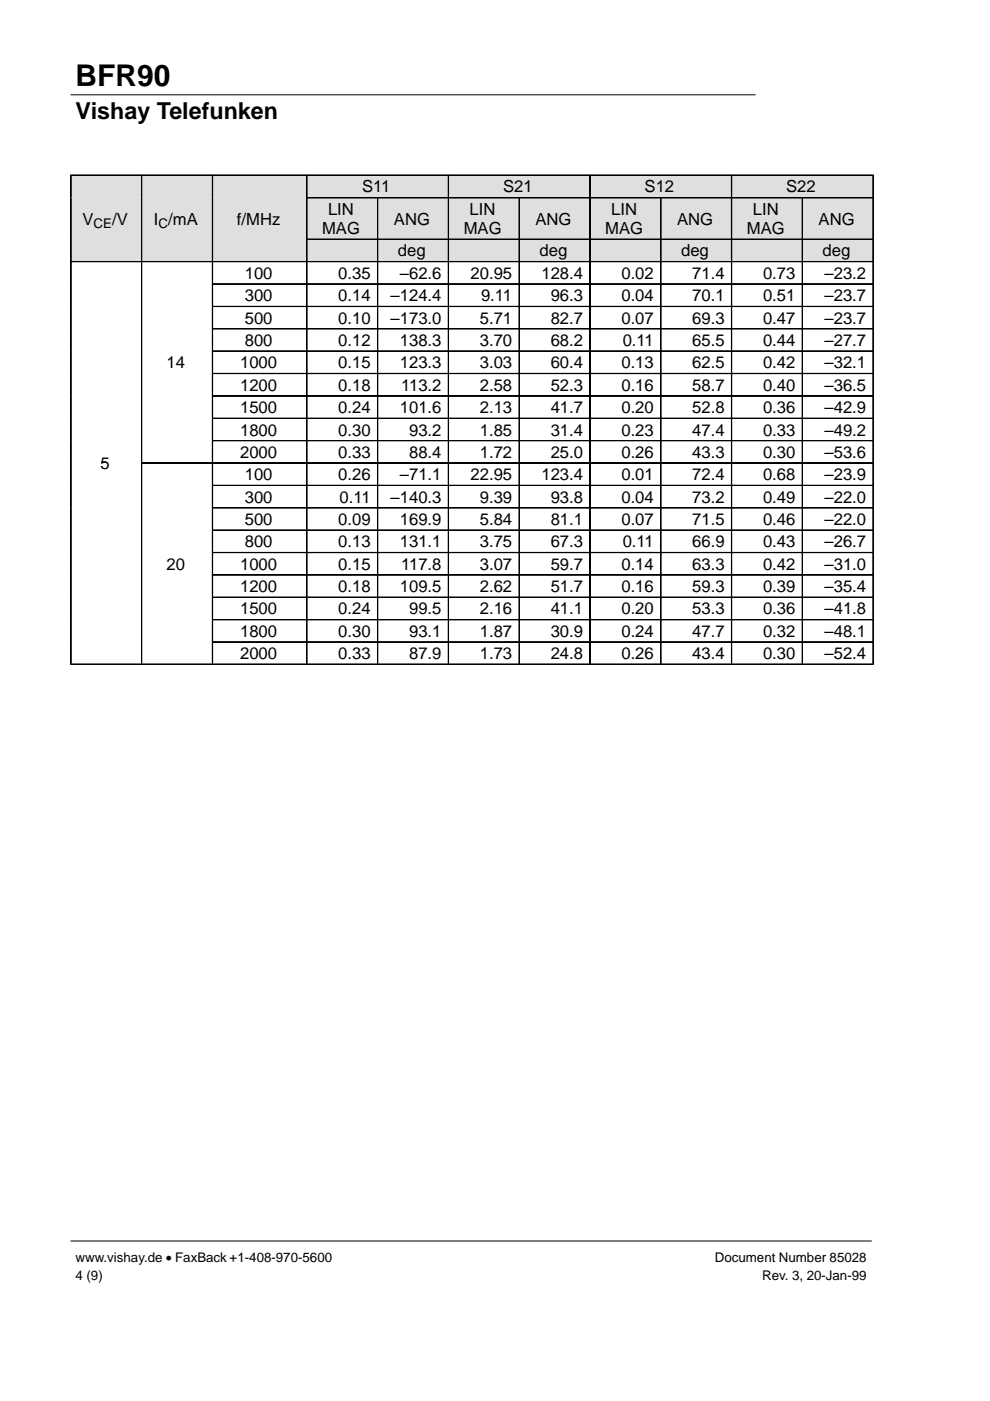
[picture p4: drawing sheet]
<svg xmlns="http://www.w3.org/2000/svg" width="210mm" height="297mm" viewBox="0 0 210 297" stroke-linecap="round" stroke-linejoin="round" font-family="sans-serif">
<defs><g id="words">
<text font-size="6.3" x="16" y="18.3">BFR90</text>
<text font-size="4.9" x="16" y="25.2">Vishay Telefunken</text>
<g font-size="3.5">
<text x="76.8" y="40.8">S11</text>
<text x="106.7" y="40.8">S21</text>
<text x="136.7" y="40.8">S12</text>
<text x="166.7" y="40.8">S22</text>
<text x="17.5" y="47.6">V</text>
<text x="23.8" y="47.6">/V</text>
<text x="32.6" y="47.6">I /mA</text>
<text x="50.2" y="47.6">f/MHz</text>
<text x="69.6" y="45.6">LIN</text>
<text x="83.5" y="47.6">ANG</text>
<text x="99.6" y="45.6">LIN</text>
<text x="113.5" y="47.6">ANG</text>
<text x="129.6" y="45.6">LIN</text>
<text x="143.6" y="47.6">ANG</text>
<text x="159.6" y="45.6">LIN</text>
<text x="173.6" y="47.6">ANG</text>
<text x="68.3" y="49.7">MAG</text>
<text x="98.3" y="49.7">MAG</text>
<text x="128.3" y="49.7">MAG</text>
<text x="158.4" y="49.7">MAG</text>
<text x="51.9" y="59.1">100</text>
<text x="71.7" y="59.1">0.35</text>
<text x="84.4" y="54.4">deg</text>
<text x="84.8" y="59.1">–62.6</text>
<text x="99.8" y="59.1">20.95</text>
<text x="114.4" y="54.4">deg</text>
<text x="114.8" y="59.1">128.4</text>
<text x="131.8" y="59.1">0.02</text>
<text x="144.4" y="54.4">deg</text>
<text x="146.8" y="59.1">71.4</text>
<text x="161.8" y="59.1">0.73</text>
<text x="174.4" y="54.4">deg</text>
<text x="174.8" y="59.1">–23.2</text>
<text x="51.9" y="63.9">300</text>
<text x="71.7" y="63.9">0.14</text>
<text x="82.8" y="63.9">–124.4</text>
<text x="102" y="63.9">9.11</text>
<text x="116.8" y="63.9">96.3</text>
<text x="131.8" y="63.9">0.04</text>
<text x="146.8" y="63.9">70.1</text>
<text x="161.8" y="63.9">0.51</text>
<text x="174.8" y="63.9">–23.7</text>
<text x="51.9" y="68.6">500</text>
<text x="71.7" y="68.6">0.10</text>
<text x="82.8" y="68.6">–173.0</text>
<text x="101.7" y="68.6">5.71</text>
<text x="116.8" y="68.6">82.7</text>
<text x="131.8" y="68.6">0.07</text>
<text x="146.8" y="68.6">69.3</text>
<text x="161.8" y="68.6">0.47</text>
<text x="174.8" y="68.6">–23.7</text>
<text x="51.9" y="73.4">800</text>
<text x="71.7" y="73.4">0.12</text>
<text x="84.8" y="73.4">138.3</text>
<text x="101.7" y="73.4">3.70</text>
<text x="116.8" y="73.4">68.2</text>
<text x="132" y="73.4">0.11</text>
<text x="146.8" y="73.4">65.5</text>
<text x="161.8" y="73.4">0.44</text>
<text x="174.8" y="73.4">–27.7</text>
<text x="35.3" y="78.1">14</text>
<text x="50.9" y="78.1">1000</text>
<text x="50.9" y="82.8">1200</text>
<text x="71.7" y="78.1">0.15</text>
<text x="71.7" y="82.8">0.18</text>
<text x="84.8" y="78.1">123.3</text>
<text x="85" y="82.8">113.2</text>
<text x="101.7" y="78.1">3.03</text>
<text x="101.7" y="82.8">2.58</text>
<text x="116.8" y="78.1">60.4</text>
<text x="116.8" y="82.8">52.3</text>
<text x="131.8" y="78.1">0.13</text>
<text x="131.8" y="82.8">0.16</text>
<text x="146.8" y="78.1">62.5</text>
<text x="146.8" y="82.8">58.7</text>
<text x="161.8" y="78.1">0.42</text>
<text x="161.8" y="82.8">0.40</text>
<text x="174.8" y="78.1">–32.1</text>
<text x="174.8" y="82.8">–36.5</text>
<text x="50.9" y="87.6">1500</text>
<text x="71.7" y="87.6">0.24</text>
<text x="84.8" y="87.6">101.6</text>
<text x="101.7" y="87.6">2.13</text>
<text x="116.8" y="87.6">41.7</text>
<text x="131.8" y="87.6">0.20</text>
<text x="146.8" y="87.6">52.8</text>
<text x="161.8" y="87.6">0.36</text>
<text x="174.8" y="87.6">–42.9</text>
<text x="50.9" y="92.3">1800</text>
<text x="71.7" y="92.3">0.30</text>
<text x="86.7" y="92.3">93.2</text>
<text x="101.7" y="92.3">1.85</text>
<text x="116.8" y="92.3">31.4</text>
<text x="131.8" y="92.3">0.23</text>
<text x="146.8" y="92.3">47.4</text>
<text x="161.8" y="92.3">0.33</text>
<text x="174.8" y="92.3">–49.2</text>
<text x="21.3" y="99.5">5</text>
<text x="50.9" y="97.1">2000</text>
<text x="51.9" y="101.8">100</text>
<text x="71.7" y="97.1">0.33</text>
<text x="71.7" y="101.8">0.26</text>
<text x="84.8" y="101.8">–71.1</text>
<text x="86.7" y="97.1">88.4</text>
<text x="99.8" y="101.8">22.95</text>
<text x="101.7" y="97.1">1.72</text>
<text x="114.8" y="101.8">123.4</text>
<text x="116.8" y="97.1">25.0</text>
<text x="131.8" y="97.1">0.26</text>
<text x="131.8" y="101.8">0.01</text>
<text x="146.8" y="97.1">43.3</text>
<text x="146.8" y="101.8">72.4</text>
<text x="161.8" y="97.1">0.30</text>
<text x="161.8" y="101.8">0.68</text>
<text x="174.8" y="97.1">–53.6</text>
<text x="174.8" y="101.8">–23.9</text>
<text x="51.9" y="106.6">300</text>
<text x="72" y="106.6">0.11</text>
<text x="82.8" y="106.6">–140.3</text>
<text x="101.7" y="106.6">9.39</text>
<text x="116.8" y="106.6">93.8</text>
<text x="131.8" y="106.6">0.04</text>
<text x="146.8" y="106.6">73.2</text>
<text x="161.8" y="106.6">0.49</text>
<text x="174.8" y="106.6">–22.0</text>
<text x="51.9" y="111.3">500</text>
<text x="71.7" y="111.3">0.09</text>
<text x="84.8" y="111.3">169.9</text>
<text x="101.7" y="111.3">5.84</text>
<text x="116.8" y="111.3">81.1</text>
<text x="131.8" y="111.3">0.07</text>
<text x="146.8" y="111.3">71.5</text>
<text x="161.8" y="111.3">0.46</text>
<text x="174.8" y="111.3">–22.0</text>
<text x="51.9" y="116.1">800</text>
<text x="71.7" y="116.1">0.13</text>
<text x="84.8" y="116.1">131.1</text>
<text x="101.7" y="116.1">3.75</text>
<text x="116.8" y="116.1">67.3</text>
<text x="132" y="116.1">0.11</text>
<text x="146.8" y="116.1">66.9</text>
<text x="161.8" y="116.1">0.43</text>
<text x="174.8" y="116.1">–26.7</text>
<text x="35.3" y="120.8">20</text>
<text x="50.9" y="120.8">1000</text>
<text x="50.9" y="125.5">1200</text>
<text x="71.7" y="120.8">0.15</text>
<text x="71.7" y="125.5">0.18</text>
<text x="84.8" y="125.5">109.5</text>
<text x="85" y="120.8">117.8</text>
<text x="101.7" y="120.8">3.07</text>
<text x="101.7" y="125.5">2.62</text>
<text x="116.8" y="120.8">59.7</text>
<text x="116.8" y="125.5">51.7</text>
<text x="131.8" y="120.8">0.14</text>
<text x="131.8" y="125.5">0.16</text>
<text x="146.8" y="120.8">63.3</text>
<text x="146.8" y="125.5">59.3</text>
<text x="161.8" y="120.8">0.42</text>
<text x="161.8" y="125.5">0.39</text>
<text x="174.8" y="120.8">–31.0</text>
<text x="174.8" y="125.5">–35.4</text>
<text x="50.9" y="130.3">1500</text>
<text x="71.7" y="130.3">0.24</text>
<text x="86.7" y="130.3">99.5</text>
<text x="101.7" y="130.3">2.16</text>
<text x="116.8" y="130.3">41.1</text>
<text x="131.8" y="130.3">0.20</text>
<text x="146.8" y="130.3">53.3</text>
<text x="161.8" y="130.3">0.36</text>
<text x="174.8" y="130.3">–41.8</text>
<text x="50.9" y="135">1800</text>
<text x="71.7" y="135">0.30</text>
<text x="86.7" y="135">93.1</text>
<text x="101.7" y="135">1.87</text>
<text x="116.8" y="135">30.9</text>
<text x="131.8" y="135">0.24</text>
<text x="146.8" y="135">47.7</text>
<text x="161.8" y="135">0.32</text>
<text x="174.8" y="135">–48.1</text>
<text x="50.9" y="139.8">2000</text>
<text x="71.7" y="139.8">0.33</text>
<text x="86.7" y="139.8">87.9</text>
<text x="101.7" y="139.8">1.73</text>
<text x="116.8" y="139.8">24.8</text>
<text x="131.8" y="139.8">0.26</text>
<text x="146.8" y="139.8">43.4</text>
<text x="161.8" y="139.8">0.30</text>
<text x="174.8" y="139.8">–52.4</text>
</g>
<g font-size="2.8">
<text x="19.8" y="48.4">CE</text>
<text x="33.6" y="48.4">C</text>
<text x="16" y="267.5">www.vishay.de • FaxBack +1-408-970-5600</text>
<text x="151.6" y="267.5">Document Number 85028</text>
<text x="16" y="271.4">4 (9)</text>
<text x="161.6" y="271.4">Rev. 3, 20-Jan-99</text>
</g>
</g></defs>
<path d="M15 20.1h145.1M15 263.1h169.8" fill="none" stroke="#000" stroke-width=".21"/>
<path d="M15 37.1h15v4.8h-15z" fill-rule="evenodd" fill="#dfdfdf"/>
<g fill="#000" stroke="#000" stroke-width=".21">
<path d="M15 37.1l.1 4.8z" fill-rule="evenodd"/>
<path d="M15 37.1l15 .1z" fill-rule="evenodd"/>
</g>
<path d="M30 37.1h15v4.8h-15z" fill-rule="evenodd" fill="#dfdfdf"/>
<g fill="#000" stroke="#000" stroke-width=".21">
<path d="M30 37.1l.1 4.8z" fill-rule="evenodd"/>
<path d="M30 37.1l15 .1z" fill-rule="evenodd"/>
</g>
<path d="M45 37.1h20v4.8h-20z" fill-rule="evenodd" fill="#dfdfdf"/>
<g fill="#000" stroke="#000" stroke-width=".21">
<path d="M45 37.1l.1 4.8z" fill-rule="evenodd"/>
<path d="M45 37.1l20 .1z" fill-rule="evenodd"/>
</g>
<path d="M65 37.1h30v4.8h-30z" fill-rule="evenodd" fill="#dfdfdf"/>
<g fill="#000" stroke="#000" stroke-width=".21">
<path d="M65 37.1l.1 4.8z" fill-rule="evenodd"/>
<path d="M65 37.1l30 .1z" fill-rule="evenodd"/>
</g>
<path d="M95 37.1h30.1v4.8h-30.1z" fill-rule="evenodd" fill="#dfdfdf"/>
<g fill="#000" stroke="#000" stroke-width=".21">
<path d="M95 37.1l.1 4.8z" fill-rule="evenodd"/>
<path d="M95 37.1l30 .1z" fill-rule="evenodd"/>
</g>
<path d="M125.1 37.1h30v4.8h-30z" fill-rule="evenodd" fill="#dfdfdf"/>
<g fill="#000" stroke="#000" stroke-width=".21">
<path d="M125.1 37.1v4.8z" fill-rule="evenodd"/>
<path d="M125.1 37.1l30 .1z" fill-rule="evenodd"/>
</g>
<path d="M155.1 37.1h30v4.8h-30z" fill-rule="evenodd" fill="#dfdfdf"/>
<g fill="#000" stroke="#000" stroke-width=".21">
<path d="M155.1 37.1v4.8z" fill-rule="evenodd"/>
<path d="M155.1 37.1l30.1 .1z" fill-rule="evenodd"/>
<path d="M185.1 37.1l.1 4.8z" fill-rule="evenodd"/>
</g>
<path d="M15 41.9h15v8.8h-15z" fill-rule="evenodd" fill="#dfdfdf"/>
<path d="M15 41.9l.1 8.8z" fill-rule="evenodd" fill="#000" stroke="#000" stroke-width=".21"/>
<path d="M30 41.9h15v8.8h-15z" fill-rule="evenodd" fill="#dfdfdf"/>
<path d="M30 41.9l.1 8.8z" fill-rule="evenodd" fill="#000" stroke="#000" stroke-width=".21"/>
<path d="M45 41.9h20v8.8h-20z" fill-rule="evenodd" fill="#dfdfdf"/>
<path d="M45 41.9l.1 8.8z" fill-rule="evenodd" fill="#000" stroke="#000" stroke-width=".21"/>
<path d="M65 41.9h15v8.8h-15z" fill-rule="evenodd" fill="#dfdfdf"/>
<g fill="#000" stroke="#000" stroke-width=".21">
<path d="M65 41.9l.1 8.8z" fill-rule="evenodd"/>
<path d="M65 41.9l15 .1z" fill-rule="evenodd"/>
</g>
<path d="M80 41.9h15v8.8h-15z" fill-rule="evenodd" fill="#dfdfdf"/>
<g fill="#000" stroke="#000" stroke-width=".21">
<path d="M80 41.9l.1 8.8z" fill-rule="evenodd"/>
<path d="M80 41.9l15 .1z" fill-rule="evenodd"/>
</g>
<path d="M95 41.9h15v8.8h-15z" fill-rule="evenodd" fill="#dfdfdf"/>
<g fill="#000" stroke="#000" stroke-width=".21">
<path d="M95 41.9l.1 8.8z" fill-rule="evenodd"/>
<path d="M95 41.9l15 .1z" fill-rule="evenodd"/>
</g>
<path d="M110.1 41.9h15v8.8h-15z" fill-rule="evenodd" fill="#dfdfdf"/>
<g fill="#000" stroke="#000" stroke-width=".21">
<path d="M110.1 41.9v8.8z" fill-rule="evenodd"/>
<path d="M110.1 41.9l14.9 .1z" fill-rule="evenodd"/>
</g>
<path d="M125.1 41.9h15v8.8h-15z" fill-rule="evenodd" fill="#dfdfdf"/>
<g fill="#000" stroke="#000" stroke-width=".21">
<path d="M125.1 41.9v8.8z" fill-rule="evenodd"/>
<path d="M125.1 41.9l15 .1z" fill-rule="evenodd"/>
</g>
<path d="M140.1 41.9h15v8.8h-15z" fill-rule="evenodd" fill="#dfdfdf"/>
<g fill="#000" stroke="#000" stroke-width=".21">
<path d="M140.1 41.9v8.8z" fill-rule="evenodd"/>
<path d="M140.1 41.9l15 .1z" fill-rule="evenodd"/>
</g>
<path d="M155.1 41.9h15v8.8h-15z" fill-rule="evenodd" fill="#dfdfdf"/>
<g fill="#000" stroke="#000" stroke-width=".21">
<path d="M155.1 41.9v8.8z" fill-rule="evenodd"/>
<path d="M155.1 41.9l15 .1z" fill-rule="evenodd"/>
</g>
<path d="M170.1 41.9h15v8.8h-15z" fill-rule="evenodd" fill="#dfdfdf"/>
<g fill="#000" stroke="#000" stroke-width=".21">
<path d="M170.1 41.9v8.8z" fill-rule="evenodd"/>
<path d="M170.1 41.9l15.1 .1z" fill-rule="evenodd"/>
<path d="M185.1 41.9l.1 8.8z" fill-rule="evenodd"/>
</g>
<path d="M15 50.7h15v4.7h-15z" fill-rule="evenodd" fill="#dfdfdf"/>
<path d="M15 50.7l.1 4.7z" fill-rule="evenodd" fill="#000" stroke="#000" stroke-width=".21"/>
<path d="M30 50.7h15v4.7h-15z" fill-rule="evenodd" fill="#dfdfdf"/>
<path d="M30 50.7l.1 4.7z" fill-rule="evenodd" fill="#000" stroke="#000" stroke-width=".21"/>
<path d="M45 50.7h20v4.7h-20z" fill-rule="evenodd" fill="#dfdfdf"/>
<path d="M45 50.7l.1 4.7z" fill-rule="evenodd" fill="#000" stroke="#000" stroke-width=".21"/>
<path d="M65 50.7h15v4.7h-15z" fill-rule="evenodd" fill="#dfdfdf"/>
<g fill="#000" stroke="#000" stroke-width=".21">
<path d="M65 50.7l.1 4.7z" fill-rule="evenodd"/>
<path d="M65 50.7l15 .1z" fill-rule="evenodd"/>
</g>
<path d="M80 50.7h15v4.7h-15z" fill-rule="evenodd" fill="#dfdfdf"/>
<g fill="#000" stroke="#000" stroke-width=".21">
<path d="M80 50.7l.1 4.7z" fill-rule="evenodd"/>
<path d="M80 50.7l15 .1z" fill-rule="evenodd"/>
</g>
<path d="M95 50.7h15v4.7h-15z" fill-rule="evenodd" fill="#dfdfdf"/>
<g fill="#000" stroke="#000" stroke-width=".21">
<path d="M95 50.7l.1 4.7z" fill-rule="evenodd"/>
<path d="M95 50.7l15 .1z" fill-rule="evenodd"/>
</g>
<path d="M110.1 50.7h15v4.7h-15z" fill-rule="evenodd" fill="#dfdfdf"/>
<g fill="#000" stroke="#000" stroke-width=".21">
<path d="M110.1 50.7v4.7z" fill-rule="evenodd"/>
<path d="M110.1 50.7l14.9 .1z" fill-rule="evenodd"/>
</g>
<path d="M125.1 50.7h15v4.7h-15z" fill-rule="evenodd" fill="#dfdfdf"/>
<g fill="#000" stroke="#000" stroke-width=".21">
<path d="M125.1 50.7v4.7z" fill-rule="evenodd"/>
<path d="M125.1 50.7l15 .1z" fill-rule="evenodd"/>
</g>
<path d="M140.1 50.7h15v4.7h-15z" fill-rule="evenodd" fill="#dfdfdf"/>
<g fill="#000" stroke="#000" stroke-width=".21">
<path d="M140.1 50.7v4.7z" fill-rule="evenodd"/>
<path d="M140.1 50.7l15 .1z" fill-rule="evenodd"/>
</g>
<path d="M155.1 50.7h15v4.7h-15z" fill-rule="evenodd" fill="#dfdfdf"/>
<g fill="#000" stroke="#000" stroke-width=".21">
<path d="M155.1 50.7v4.7z" fill-rule="evenodd"/>
<path d="M155.1 50.7l15 .1z" fill-rule="evenodd"/>
</g>
<path d="M170.1 50.7h15v4.7h-15z" fill-rule="evenodd" fill="#dfdfdf"/>
<g fill="#000" stroke="#000" stroke-width=".21">
<path d="M15 55.4l.1 4.8z" fill-rule="evenodd"/>
<path d="M15 55.4l15 .1z" fill-rule="evenodd"/>
<path d="M30 55.4l.1 4.8z" fill-rule="evenodd"/>
<path d="M30 55.4l15 .1z" fill-rule="evenodd"/>
<path d="M45 55.4l.1 4.8z" fill-rule="evenodd"/>
<path d="M45 55.4l20 .1z" fill-rule="evenodd"/>
<path d="M65 55.4l.1 4.8z" fill-rule="evenodd"/>
<path d="M65 55.4l15 .1z" fill-rule="evenodd"/>
<path d="M80 55.4l.1 4.8z" fill-rule="evenodd"/>
<path d="M80 55.4l15 .1z" fill-rule="evenodd"/>
<path d="M95 55.4l.1 4.8z" fill-rule="evenodd"/>
<path d="M95 55.4l15 .1z" fill-rule="evenodd"/>
<path d="M110.1 55.4v4.8z" fill-rule="evenodd"/>
<path d="M110.1 55.4l14.9 .1z" fill-rule="evenodd"/>
<path d="M125.1 55.4v4.8z" fill-rule="evenodd"/>
<path d="M125.1 55.4l15 .1z" fill-rule="evenodd"/>
<path d="M140.1 55.4v4.8z" fill-rule="evenodd"/>
<path d="M140.1 55.4l15 .1z" fill-rule="evenodd"/>
<path d="M155.1 55.4v4.8z" fill-rule="evenodd"/>
<path d="M155.1 55.4l15 .1z" fill-rule="evenodd"/>
<path d="M170.1 50.7v4.7z" fill-rule="evenodd"/>
<path d="M170.1 50.7l15.1 .1z" fill-rule="evenodd"/>
<path d="M170.1 55.4v4.8z" fill-rule="evenodd"/>
<path d="M170.1 55.4l15.1 .1z" fill-rule="evenodd"/>
<path d="M185.1 50.7l.1 4.7z" fill-rule="evenodd"/>
<path d="M185.1 55.4l.1 4.8z" fill-rule="evenodd"/>
<path d="M15 60.2l.1 4.7z" fill-rule="evenodd"/>
<path d="M15 64.9l.1 4.8z" fill-rule="evenodd"/>
<path d="M15 69.7l.1 4.7z" fill-rule="evenodd"/>
<path d="M15 74.4l.1 4.7z" fill-rule="evenodd"/>
<path d="M15 79.2l.1 4.7z" fill-rule="evenodd"/>
<path d="M30 60.2l.1 4.7z" fill-rule="evenodd"/>
<path d="M30 64.9l.1 4.8z" fill-rule="evenodd"/>
<path d="M30 69.7l.1 4.7z" fill-rule="evenodd"/>
<path d="M30 74.4l.1 4.7z" fill-rule="evenodd"/>
<path d="M30 79.2l.1 4.7z" fill-rule="evenodd"/>
<path d="M45 60.2l.1 4.7z" fill-rule="evenodd"/>
<path d="M45 60.2l20 .1z" fill-rule="evenodd"/>
<path d="M45 64.9l.1 4.8z" fill-rule="evenodd"/>
<path d="M45 64.9l20 .1z" fill-rule="evenodd"/>
<path d="M45 69.7l.1 4.7z" fill-rule="evenodd"/>
<path d="M45 69.7h20z" fill-rule="evenodd"/>
<path d="M45 74.4l.1 4.7z" fill-rule="evenodd"/>
<path d="M45 74.4l20 .1z" fill-rule="evenodd"/>
<path d="M45 79.2l.1 4.7z" fill-rule="evenodd"/>
<path d="M45 79.2h20z" fill-rule="evenodd"/>
<path d="M65 60.2l.1 4.7z" fill-rule="evenodd"/>
<path d="M65 60.2l15 .1z" fill-rule="evenodd"/>
<path d="M65 64.9l.1 4.8z" fill-rule="evenodd"/>
<path d="M65 64.9l15 .1z" fill-rule="evenodd"/>
<path d="M65 69.7l.1 4.7z" fill-rule="evenodd"/>
<path d="M65 69.7h15z" fill-rule="evenodd"/>
<path d="M65 74.4l.1 4.7z" fill-rule="evenodd"/>
<path d="M65 74.4l15 .1z" fill-rule="evenodd"/>
<path d="M65 79.2l.1 4.7z" fill-rule="evenodd"/>
<path d="M65 79.2h15z" fill-rule="evenodd"/>
<path d="M80 60.2l.1 4.7z" fill-rule="evenodd"/>
<path d="M80 60.2l15 .1z" fill-rule="evenodd"/>
<path d="M80 64.9l.1 4.8z" fill-rule="evenodd"/>
<path d="M80 64.9l15 .1z" fill-rule="evenodd"/>
<path d="M80 69.7l.1 4.7z" fill-rule="evenodd"/>
<path d="M80 69.7h15z" fill-rule="evenodd"/>
<path d="M80 74.4l.1 4.7z" fill-rule="evenodd"/>
<path d="M80 74.4l15 .1z" fill-rule="evenodd"/>
<path d="M80 79.2l.1 4.7z" fill-rule="evenodd"/>
<path d="M80 79.2h15z" fill-rule="evenodd"/>
<path d="M95 60.2l.1 4.7z" fill-rule="evenodd"/>
<path d="M95 60.2l15 .1z" fill-rule="evenodd"/>
<path d="M95 64.9l.1 4.8z" fill-rule="evenodd"/>
<path d="M95 64.9l15 .1z" fill-rule="evenodd"/>
<path d="M95 69.7l.1 4.7z" fill-rule="evenodd"/>
<path d="M95 69.7h15z" fill-rule="evenodd"/>
<path d="M95 74.4l.1 4.7z" fill-rule="evenodd"/>
<path d="M95 74.4l15 .1z" fill-rule="evenodd"/>
<path d="M95 79.2l.1 4.7z" fill-rule="evenodd"/>
<path d="M95 79.2h15z" fill-rule="evenodd"/>
<path d="M110.1 60.2v4.7z" fill-rule="evenodd"/>
<path d="M110.1 60.2l14.9 .1z" fill-rule="evenodd"/>
<path d="M110.1 64.9v4.8z" fill-rule="evenodd"/>
<path d="M110.1 64.9l14.9 .1z" fill-rule="evenodd"/>
<path d="M110.1 69.7v4.7z" fill-rule="evenodd"/>
<path d="M110.1 69.7h14.9z" fill-rule="evenodd"/>
<path d="M110.1 74.4v4.7z" fill-rule="evenodd"/>
<path d="M110.1 74.4l14.9 .1z" fill-rule="evenodd"/>
<path d="M110.1 79.2v4.7z" fill-rule="evenodd"/>
<path d="M110.1 79.2h14.9z" fill-rule="evenodd"/>
<path d="M125.1 60.2v4.7z" fill-rule="evenodd"/>
<path d="M125.1 60.2l15 .1z" fill-rule="evenodd"/>
<path d="M125.1 64.9v4.8z" fill-rule="evenodd"/>
<path d="M125.1 64.9l15 .1z" fill-rule="evenodd"/>
<path d="M125.1 69.7v4.7z" fill-rule="evenodd"/>
<path d="M125.1 69.7h15z" fill-rule="evenodd"/>
<path d="M125.1 74.4v4.7z" fill-rule="evenodd"/>
<path d="M125.1 74.4l15 .1z" fill-rule="evenodd"/>
<path d="M125.1 79.2v4.7z" fill-rule="evenodd"/>
<path d="M125.1 79.2h15z" fill-rule="evenodd"/>
<path d="M140.1 60.2v4.7z" fill-rule="evenodd"/>
<path d="M140.1 60.2l15 .1z" fill-rule="evenodd"/>
<path d="M140.1 64.9v4.8z" fill-rule="evenodd"/>
<path d="M140.1 64.9l15 .1z" fill-rule="evenodd"/>
<path d="M140.1 69.7v4.7z" fill-rule="evenodd"/>
<path d="M140.1 69.7h15z" fill-rule="evenodd"/>
<path d="M140.1 74.4v4.7z" fill-rule="evenodd"/>
<path d="M140.1 74.4l15 .1z" fill-rule="evenodd"/>
<path d="M140.1 79.2v4.7z" fill-rule="evenodd"/>
<path d="M140.1 79.2h15z" fill-rule="evenodd"/>
<path d="M155.1 60.2v4.7z" fill-rule="evenodd"/>
<path d="M155.1 60.2l15 .1z" fill-rule="evenodd"/>
<path d="M155.1 64.9v4.8z" fill-rule="evenodd"/>
<path d="M155.1 64.9l15 .1z" fill-rule="evenodd"/>
<path d="M155.1 69.7v4.7z" fill-rule="evenodd"/>
<path d="M155.1 69.7h15z" fill-rule="evenodd"/>
<path d="M155.1 74.4v4.7z" fill-rule="evenodd"/>
<path d="M155.1 74.4l15 .1z" fill-rule="evenodd"/>
<path d="M155.1 79.2v4.7z" fill-rule="evenodd"/>
<path d="M155.1 79.2h15z" fill-rule="evenodd"/>
<path d="M170.1 60.2v4.7z" fill-rule="evenodd"/>
<path d="M170.1 60.2l15.1 .1z" fill-rule="evenodd"/>
<path d="M170.1 64.9v4.8z" fill-rule="evenodd"/>
<path d="M170.1 64.9l15.1 .1z" fill-rule="evenodd"/>
<path d="M170.1 69.7v4.7z" fill-rule="evenodd"/>
<path d="M170.1 69.7h15.1z" fill-rule="evenodd"/>
<path d="M170.1 74.4v4.7z" fill-rule="evenodd"/>
<path d="M170.1 74.4l15.1 .1z" fill-rule="evenodd"/>
<path d="M170.1 79.2v4.7z" fill-rule="evenodd"/>
<path d="M170.1 79.2h15.1z" fill-rule="evenodd"/>
<path d="M185.1 60.2l.1 4.7z" fill-rule="evenodd"/>
<path d="M185.1 64.9l.1 4.8z" fill-rule="evenodd"/>
<path d="M185.1 69.7l.1 4.7z" fill-rule="evenodd"/>
<path d="M185.1 74.4l.1 4.7z" fill-rule="evenodd"/>
<path d="M185.1 79.2l.1 4.7z" fill-rule="evenodd"/>
<path d="M15 83.9l.1 4.7z" fill-rule="evenodd"/>
<path d="M15 88.7l.1 4.7z" fill-rule="evenodd"/>
<path d="M15 93.4l.1 4.7z" fill-rule="evenodd"/>
<path d="M15 98.1l.1 4.8z" fill-rule="evenodd"/>
<path d="M30 83.9l.1 4.7z" fill-rule="evenodd"/>
<path d="M30 88.7l.1 4.7z" fill-rule="evenodd"/>
<path d="M30 93.4l.1 4.7z" fill-rule="evenodd"/>
<path d="M30 98.1l.1 4.8z" fill-rule="evenodd"/>
<path d="M30 98.1l15 .1z" fill-rule="evenodd"/>
<path d="M45 83.9l.1 4.7z" fill-rule="evenodd"/>
<path d="M45 83.9l20 .1z" fill-rule="evenodd"/>
<path d="M45 88.7l.1 4.7z" fill-rule="evenodd"/>
<path d="M45 88.7h20z" fill-rule="evenodd"/>
<path d="M45 93.4l.1 4.7z" fill-rule="evenodd"/>
<path d="M45 93.4l20 .1z" fill-rule="evenodd"/>
<path d="M45 98.1l.1 4.8z" fill-rule="evenodd"/>
<path d="M45 98.1l20 .1z" fill-rule="evenodd"/>
<path d="M65 83.9l.1 4.7z" fill-rule="evenodd"/>
<path d="M65 83.9l15 .1z" fill-rule="evenodd"/>
<path d="M65 88.7l.1 4.7z" fill-rule="evenodd"/>
<path d="M65 88.7h15z" fill-rule="evenodd"/>
<path d="M65 93.4l.1 4.7z" fill-rule="evenodd"/>
<path d="M65 93.4l15 .1z" fill-rule="evenodd"/>
<path d="M65 98.1l.1 4.8z" fill-rule="evenodd"/>
<path d="M65 98.1l15 .1z" fill-rule="evenodd"/>
<path d="M80 83.9l.1 4.7z" fill-rule="evenodd"/>
<path d="M80 83.9l15 .1z" fill-rule="evenodd"/>
<path d="M80 88.7l.1 4.7z" fill-rule="evenodd"/>
<path d="M80 88.7h15z" fill-rule="evenodd"/>
<path d="M80 93.4l.1 4.7z" fill-rule="evenodd"/>
<path d="M80 93.4l15 .1z" fill-rule="evenodd"/>
<path d="M80 98.1l.1 4.8z" fill-rule="evenodd"/>
<path d="M80 98.1l15 .1z" fill-rule="evenodd"/>
<path d="M95 83.9l.1 4.7z" fill-rule="evenodd"/>
<path d="M95 83.9l15 .1z" fill-rule="evenodd"/>
<path d="M95 88.7l.1 4.7z" fill-rule="evenodd"/>
<path d="M95 88.7h15z" fill-rule="evenodd"/>
<path d="M95 93.4l.1 4.7z" fill-rule="evenodd"/>
<path d="M95 93.4l15 .1z" fill-rule="evenodd"/>
<path d="M95 98.1l.1 4.8z" fill-rule="evenodd"/>
<path d="M95 98.1l15 .1z" fill-rule="evenodd"/>
<path d="M110.1 83.9v4.7z" fill-rule="evenodd"/>
<path d="M110.1 83.9l14.9 .1z" fill-rule="evenodd"/>
<path d="M110.1 88.7v4.7z" fill-rule="evenodd"/>
<path d="M110.1 88.7h14.9z" fill-rule="evenodd"/>
<path d="M110.1 93.4v4.7z" fill-rule="evenodd"/>
<path d="M110.1 93.4l14.9 .1z" fill-rule="evenodd"/>
<path d="M110.1 98.1v4.8z" fill-rule="evenodd"/>
<path d="M110.1 98.1l14.9 .1z" fill-rule="evenodd"/>
<path d="M125.1 83.9v4.7z" fill-rule="evenodd"/>
<path d="M125.1 83.9l15 .1z" fill-rule="evenodd"/>
<path d="M125.1 88.7v4.7z" fill-rule="evenodd"/>
<path d="M125.1 88.7h15z" fill-rule="evenodd"/>
<path d="M125.1 93.4v4.7z" fill-rule="evenodd"/>
<path d="M125.1 93.4l15 .1z" fill-rule="evenodd"/>
<path d="M125.1 98.1v4.8z" fill-rule="evenodd"/>
<path d="M125.1 98.1l15 .1z" fill-rule="evenodd"/>
<path d="M140.1 83.9v4.7z" fill-rule="evenodd"/>
<path d="M140.1 83.9l15 .1z" fill-rule="evenodd"/>
<path d="M140.1 88.7v4.7z" fill-rule="evenodd"/>
<path d="M140.1 88.7h15z" fill-rule="evenodd"/>
<path d="M140.1 93.4v4.7z" fill-rule="evenodd"/>
<path d="M140.1 93.4l15 .1z" fill-rule="evenodd"/>
<path d="M140.1 98.1v4.8z" fill-rule="evenodd"/>
<path d="M140.1 98.1l15 .1z" fill-rule="evenodd"/>
<path d="M155.1 83.9v4.7z" fill-rule="evenodd"/>
<path d="M155.1 83.9l15 .1z" fill-rule="evenodd"/>
<path d="M155.1 88.7v4.7z" fill-rule="evenodd"/>
<path d="M155.1 88.7h15z" fill-rule="evenodd"/>
<path d="M155.1 93.4v4.7z" fill-rule="evenodd"/>
<path d="M155.1 93.4l15 .1z" fill-rule="evenodd"/>
<path d="M155.1 98.1v4.8z" fill-rule="evenodd"/>
<path d="M155.1 98.1l15 .1z" fill-rule="evenodd"/>
<path d="M170.1 83.9v4.7z" fill-rule="evenodd"/>
<path d="M170.1 83.9l15.1 .1z" fill-rule="evenodd"/>
<path d="M170.1 88.7v4.7z" fill-rule="evenodd"/>
<path d="M170.1 88.7h15.1z" fill-rule="evenodd"/>
<path d="M170.1 93.4v4.7z" fill-rule="evenodd"/>
<path d="M170.1 93.4l15.1 .1z" fill-rule="evenodd"/>
<path d="M170.1 98.1v4.8z" fill-rule="evenodd"/>
<path d="M170.1 98.1l15.1 .1z" fill-rule="evenodd"/>
<path d="M185.1 83.9l.1 4.7z" fill-rule="evenodd"/>
<path d="M185.1 88.7l.1 4.7z" fill-rule="evenodd"/>
<path d="M185.1 93.4l.1 4.7z" fill-rule="evenodd"/>
<path d="M185.1 98.1l.1 4.8z" fill-rule="evenodd"/>
<path d="M15 102.9l.1 4.7z" fill-rule="evenodd"/>
<path d="M15 107.6l.1 4.8z" fill-rule="evenodd"/>
<path d="M15 112.4l.1 4.7z" fill-rule="evenodd"/>
<path d="M15 117.1l.1 4.7z" fill-rule="evenodd"/>
<path d="M30 102.9l.1 4.7z" fill-rule="evenodd"/>
<path d="M30 107.6l.1 4.8z" fill-rule="evenodd"/>
<path d="M30 112.4l.1 4.7z" fill-rule="evenodd"/>
<path d="M30 117.1l.1 4.7z" fill-rule="evenodd"/>
<path d="M45 102.9l.1 4.7z" fill-rule="evenodd"/>
<path d="M45 102.9h20z" fill-rule="evenodd"/>
<path d="M45 107.6l.1 4.8z" fill-rule="evenodd"/>
<path d="M45 107.6l20 .1z" fill-rule="evenodd"/>
<path d="M45 112.4l.1 4.7z" fill-rule="evenodd"/>
<path d="M45 112.4h20z" fill-rule="evenodd"/>
<path d="M45 117.1l.1 4.7z" fill-rule="evenodd"/>
<path d="M45 117.1l20 .1z" fill-rule="evenodd"/>
<path d="M65 102.9l.1 4.7z" fill-rule="evenodd"/>
<path d="M65 102.9h15z" fill-rule="evenodd"/>
<path d="M65 107.6l.1 4.8z" fill-rule="evenodd"/>
<path d="M65 107.6l15 .1z" fill-rule="evenodd"/>
<path d="M65 112.4l.1 4.7z" fill-rule="evenodd"/>
<path d="M65 112.4h15z" fill-rule="evenodd"/>
<path d="M65 117.1l.1 4.7z" fill-rule="evenodd"/>
<path d="M65 117.1l15 .1z" fill-rule="evenodd"/>
<path d="M80 102.9l.1 4.7z" fill-rule="evenodd"/>
<path d="M80 102.9h15z" fill-rule="evenodd"/>
<path d="M80 107.6l.1 4.8z" fill-rule="evenodd"/>
<path d="M80 107.6l15 .1z" fill-rule="evenodd"/>
<path d="M80 112.4l.1 4.7z" fill-rule="evenodd"/>
<path d="M80 112.4h15z" fill-rule="evenodd"/>
<path d="M80 117.1l.1 4.7z" fill-rule="evenodd"/>
<path d="M80 117.1l15 .1z" fill-rule="evenodd"/>
<path d="M95 102.9l.1 4.7z" fill-rule="evenodd"/>
<path d="M95 102.9h15z" fill-rule="evenodd"/>
<path d="M95 107.6l.1 4.8z" fill-rule="evenodd"/>
<path d="M95 107.6l15 .1z" fill-rule="evenodd"/>
<path d="M95 112.4l.1 4.7z" fill-rule="evenodd"/>
<path d="M95 112.4h15z" fill-rule="evenodd"/>
<path d="M95 117.1l.1 4.7z" fill-rule="evenodd"/>
<path d="M95 117.1l15 .1z" fill-rule="evenodd"/>
<path d="M110.1 102.9v4.7z" fill-rule="evenodd"/>
<path d="M110.1 102.9h14.9z" fill-rule="evenodd"/>
<path d="M110.1 107.6v4.8z" fill-rule="evenodd"/>
<path d="M110.1 107.6l14.9 .1z" fill-rule="evenodd"/>
<path d="M110.1 112.4v4.7z" fill-rule="evenodd"/>
<path d="M110.1 112.4h14.9z" fill-rule="evenodd"/>
<path d="M110.1 117.1v4.7z" fill-rule="evenodd"/>
<path d="M110.1 117.1l14.9 .1z" fill-rule="evenodd"/>
<path d="M125.1 102.9v4.7z" fill-rule="evenodd"/>
<path d="M125.1 102.9h15z" fill-rule="evenodd"/>
<path d="M125.1 107.6v4.8z" fill-rule="evenodd"/>
<path d="M125.1 107.6l15 .1z" fill-rule="evenodd"/>
<path d="M125.1 112.4v4.7z" fill-rule="evenodd"/>
<path d="M125.1 112.4h15z" fill-rule="evenodd"/>
<path d="M125.1 117.1v4.7z" fill-rule="evenodd"/>
<path d="M125.1 117.1l15 .1z" fill-rule="evenodd"/>
<path d="M140.1 102.9v4.7z" fill-rule="evenodd"/>
<path d="M140.1 102.9h15z" fill-rule="evenodd"/>
<path d="M140.1 107.6v4.8z" fill-rule="evenodd"/>
<path d="M140.1 107.6l15 .1z" fill-rule="evenodd"/>
<path d="M140.1 112.4v4.7z" fill-rule="evenodd"/>
<path d="M140.1 112.4h15z" fill-rule="evenodd"/>
<path d="M140.1 117.1v4.7z" fill-rule="evenodd"/>
<path d="M140.1 117.1l15 .1z" fill-rule="evenodd"/>
<path d="M155.1 102.9v4.7z" fill-rule="evenodd"/>
<path d="M155.1 102.9h15z" fill-rule="evenodd"/>
<path d="M155.1 107.6v4.8z" fill-rule="evenodd"/>
<path d="M155.1 107.6l15 .1z" fill-rule="evenodd"/>
<path d="M155.1 112.4v4.7z" fill-rule="evenodd"/>
<path d="M155.1 112.4h15z" fill-rule="evenodd"/>
<path d="M155.1 117.1v4.7z" fill-rule="evenodd"/>
<path d="M155.1 117.1l15 .1z" fill-rule="evenodd"/>
<path d="M170.1 102.9v4.7z" fill-rule="evenodd"/>
<path d="M170.1 102.9h15.1z" fill-rule="evenodd"/>
<path d="M170.1 107.6v4.8z" fill-rule="evenodd"/>
<path d="M170.1 107.6l15.1 .1z" fill-rule="evenodd"/>
<path d="M170.1 112.4v4.7z" fill-rule="evenodd"/>
<path d="M170.1 112.4h15.1z" fill-rule="evenodd"/>
<path d="M170.1 117.1v4.7z" fill-rule="evenodd"/>
<path d="M170.1 117.1l15.1 .1z" fill-rule="evenodd"/>
<path d="M185.1 102.9l.1 4.7z" fill-rule="evenodd"/>
<path d="M185.1 107.6l.1 4.8z" fill-rule="evenodd"/>
<path d="M185.1 112.4l.1 4.7z" fill-rule="evenodd"/>
<path d="M185.1 117.1l.1 4.7z" fill-rule="evenodd"/>
<path d="M15 121.9l.1 4.7z" fill-rule="evenodd"/>
<path d="M15 126.6l.1 4.7z" fill-rule="evenodd"/>
<path d="M15 131.4l.1 4.7z" fill-rule="evenodd"/>
<path d="M15 136.1l.1 4.8z" fill-rule="evenodd"/>
<path d="M30 121.9l.1 4.7z" fill-rule="evenodd"/>
<path d="M30 126.6l.1 4.7z" fill-rule="evenodd"/>
<path d="M30 131.4l.1 4.7z" fill-rule="evenodd"/>
<path d="M30 136.1l.1 4.8z" fill-rule="evenodd"/>
<path d="M45 121.9l.1 4.7z" fill-rule="evenodd"/>
<path d="M45 121.9h20z" fill-rule="evenodd"/>
<path d="M45 126.6l.1 4.7z" fill-rule="evenodd"/>
<path d="M45 126.6l20 .1z" fill-rule="evenodd"/>
<path d="M45 131.4l.1 4.7z" fill-rule="evenodd"/>
<path d="M45 131.4h20z" fill-rule="evenodd"/>
<path d="M45 136.1l.1 4.8z" fill-rule="evenodd"/>
<path d="M45 136.1l20 .1z" fill-rule="evenodd"/>
<path d="M65 121.9l.1 4.7z" fill-rule="evenodd"/>
<path d="M65 121.9h15z" fill-rule="evenodd"/>
<path d="M65 126.6l.1 4.7z" fill-rule="evenodd"/>
<path d="M65 126.6l15 .1z" fill-rule="evenodd"/>
<path d="M65 131.4l.1 4.7z" fill-rule="evenodd"/>
<path d="M65 131.4h15z" fill-rule="evenodd"/>
<path d="M65 136.1l.1 4.8z" fill-rule="evenodd"/>
<path d="M65 136.1l15 .1z" fill-rule="evenodd"/>
<path d="M80 121.9l.1 4.7z" fill-rule="evenodd"/>
<path d="M80 121.9h15z" fill-rule="evenodd"/>
<path d="M80 126.6l.1 4.7z" fill-rule="evenodd"/>
<path d="M80 126.6l15 .1z" fill-rule="evenodd"/>
<path d="M80 131.4l.1 4.7z" fill-rule="evenodd"/>
<path d="M80 131.4h15z" fill-rule="evenodd"/>
<path d="M80 136.1l.1 4.8z" fill-rule="evenodd"/>
<path d="M80 136.1l15 .1z" fill-rule="evenodd"/>
<path d="M95 121.9l.1 4.7z" fill-rule="evenodd"/>
<path d="M95 121.9h15z" fill-rule="evenodd"/>
<path d="M95 126.6l.1 4.7z" fill-rule="evenodd"/>
<path d="M95 126.6l15 .1z" fill-rule="evenodd"/>
<path d="M95 131.4l.1 4.7z" fill-rule="evenodd"/>
<path d="M95 131.4h15z" fill-rule="evenodd"/>
<path d="M95 136.1l.1 4.8z" fill-rule="evenodd"/>
<path d="M95 136.1l15 .1z" fill-rule="evenodd"/>
<path d="M110.1 121.9v4.7z" fill-rule="evenodd"/>
<path d="M110.1 121.9h14.9z" fill-rule="evenodd"/>
<path d="M110.1 126.6v4.7z" fill-rule="evenodd"/>
<path d="M110.1 126.6l14.9 .1z" fill-rule="evenodd"/>
<path d="M110.1 131.4v4.7z" fill-rule="evenodd"/>
<path d="M110.1 131.4h14.9z" fill-rule="evenodd"/>
<path d="M110.1 136.1v4.8z" fill-rule="evenodd"/>
<path d="M110.1 136.1l14.9 .1z" fill-rule="evenodd"/>
<path d="M125.1 121.9v4.7z" fill-rule="evenodd"/>
<path d="M125.1 121.9h15z" fill-rule="evenodd"/>
<path d="M125.1 126.6v4.7z" fill-rule="evenodd"/>
<path d="M125.1 126.6l15 .1z" fill-rule="evenodd"/>
<path d="M125.1 131.4v4.7z" fill-rule="evenodd"/>
<path d="M125.1 131.4h15z" fill-rule="evenodd"/>
<path d="M125.1 136.1v4.8z" fill-rule="evenodd"/>
<path d="M125.1 136.1l15 .1z" fill-rule="evenodd"/>
<path d="M140.1 121.9v4.7z" fill-rule="evenodd"/>
<path d="M140.1 121.9h15z" fill-rule="evenodd"/>
<path d="M140.1 126.6v4.7z" fill-rule="evenodd"/>
<path d="M140.1 126.6l15 .1z" fill-rule="evenodd"/>
<path d="M140.1 131.4v4.7z" fill-rule="evenodd"/>
<path d="M140.1 131.4h15z" fill-rule="evenodd"/>
<path d="M140.1 136.1v4.8z" fill-rule="evenodd"/>
<path d="M140.1 136.1l15 .1z" fill-rule="evenodd"/>
<path d="M155.1 121.9v4.7z" fill-rule="evenodd"/>
<path d="M155.1 121.9h15z" fill-rule="evenodd"/>
<path d="M155.1 126.6v4.7z" fill-rule="evenodd"/>
<path d="M155.1 126.6l15 .1z" fill-rule="evenodd"/>
<path d="M155.1 131.4v4.7z" fill-rule="evenodd"/>
<path d="M155.1 131.4h15z" fill-rule="evenodd"/>
<path d="M155.1 136.1v4.8z" fill-rule="evenodd"/>
<path d="M155.1 136.1l15 .1z" fill-rule="evenodd"/>
<path d="M170.1 121.9v4.7z" fill-rule="evenodd"/>
<path d="M170.1 121.9h15.1z" fill-rule="evenodd"/>
<path d="M170.1 126.6v4.7z" fill-rule="evenodd"/>
<path d="M170.1 126.6l15.1 .1z" fill-rule="evenodd"/>
<path d="M170.1 131.4v4.7z" fill-rule="evenodd"/>
<path d="M170.1 131.4h15.1z" fill-rule="evenodd"/>
<path d="M170.1 136.1v4.8z" fill-rule="evenodd"/>
<path d="M170.1 136.1l15.1 .1z" fill-rule="evenodd"/>
<path d="M185.1 121.9l.1 4.7z" fill-rule="evenodd"/>
<path d="M185.1 126.6l.1 4.7z" fill-rule="evenodd"/>
<path d="M185.1 131.4l.1 4.7z" fill-rule="evenodd"/>
<path d="M185.1 136.1l.1 4.8z" fill-rule="evenodd"/>
<path d="M15 140.8l15 .1z" fill-rule="evenodd"/>
<path d="M30 140.8l15 .1z" fill-rule="evenodd"/>
<path d="M45 140.8l20 .1z" fill-rule="evenodd"/>
<path d="M65 140.8l15 .1z" fill-rule="evenodd"/>
<path d="M80 140.8l15 .1z" fill-rule="evenodd"/>
<path d="M95 140.8l15 .1z" fill-rule="evenodd"/>
<path d="M110.1 140.8l14.9 .1z" fill-rule="evenodd"/>
<path d="M125.1 140.8l15 .1z" fill-rule="evenodd"/>
<path d="M140.1 140.8l15 .1z" fill-rule="evenodd"/>
<path d="M155.1 140.8l15 .1z" fill-rule="evenodd"/>
<path d="M170.1 140.8l15.1 .1z" fill-rule="evenodd"/>
</g>
<use href="#words"/>
</svg>
